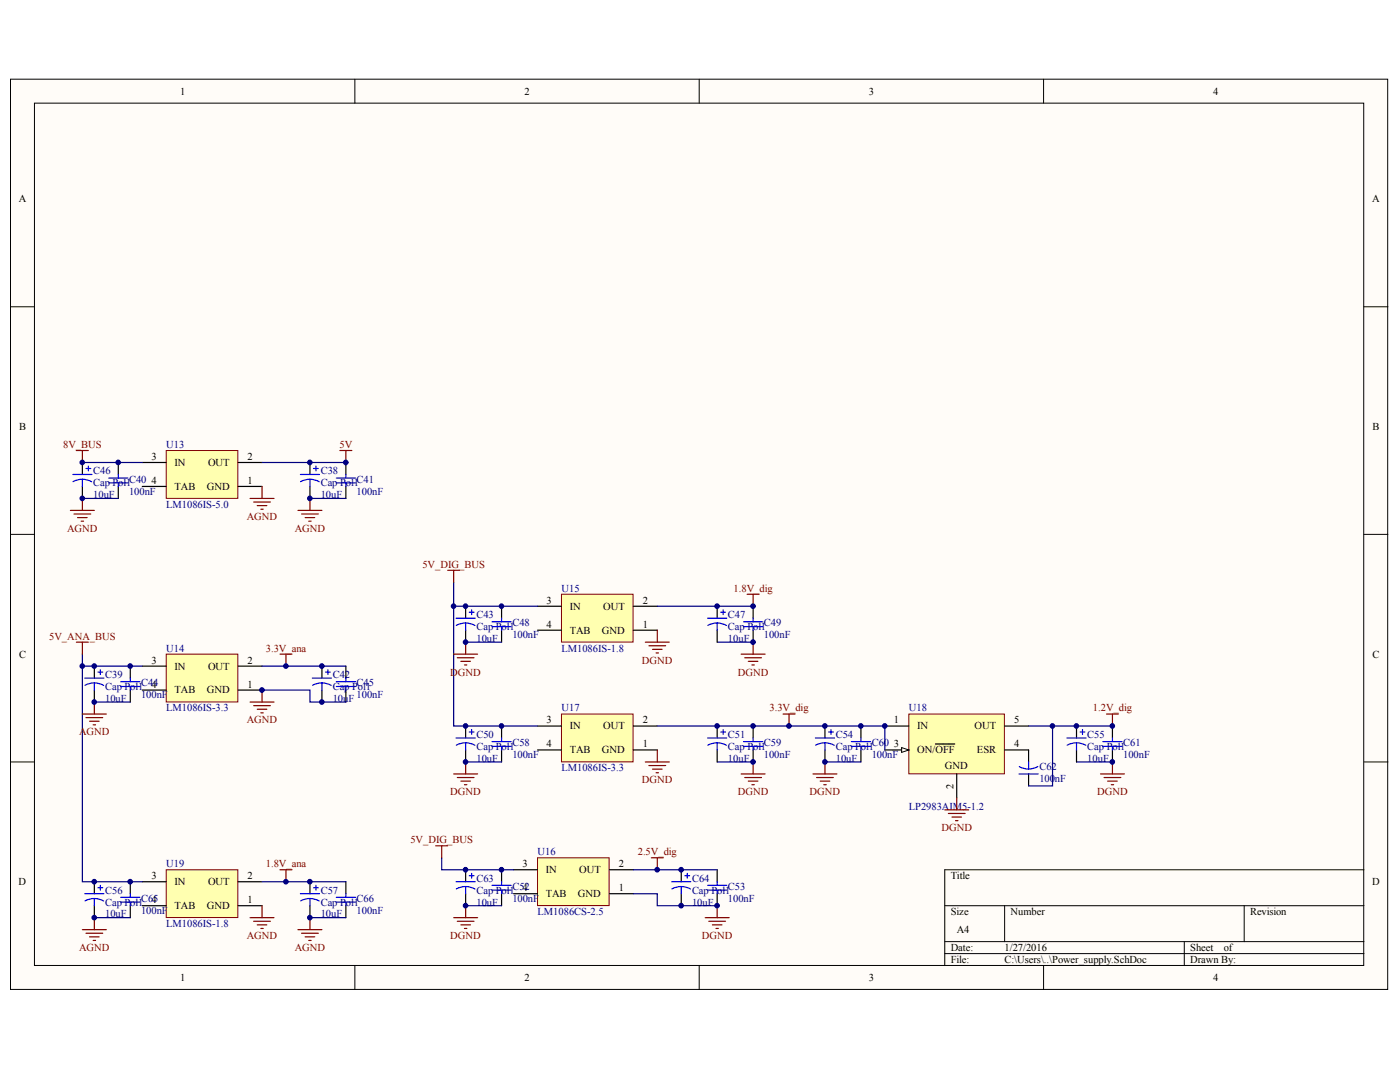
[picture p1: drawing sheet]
<svg xmlns="http://www.w3.org/2000/svg" width="271mm" height="207mm" viewBox="0 0 271 207" stroke-linecap="round" stroke-linejoin="round" font-family="sans-serif">
<defs><g id="words">
<g font-size="2">
<text x="34.9" y="18.3">1</text>
<text x="101.5" y="18.3">2</text>
<text x="168.1" y="18.3">3</text>
<text x="234.8" y="18.3">4</text>
<text x="3.6" y="39.1">A</text>
<text x="265.6" y="39.1">A</text>
<text x="3.7" y="83.1">B</text>
<text x="265.6" y="83.1">B</text>
<text x="29.3" y="88.9">3</text>
<text x="47.9" y="88.9">2</text>
<text x="29.3" y="93.6">4</text>
<text x="33.8" y="90.1">IN</text>
<text x="33.8" y="94.7">TAB</text>
<text x="40" y="94.7">GND</text>
<text x="40.3" y="90.1">OUT</text>
<text x="47.9" y="93.6">1</text>
<text x="105.8" y="116.7">3</text>
<text x="110.3" y="117.9">IN</text>
<text x="116.7" y="117.9">OUT</text>
<text x="124.4" y="116.7">2</text>
<text x="105.8" y="121.3">4</text>
<text x="110.3" y="122.5">TAB</text>
<text x="116.5" y="122.5">GND</text>
<text x="124.4" y="121.3">1</text>
<text x="3.7" y="127.1">C</text>
<text x="29.3" y="128.3">3</text>
<text x="33.8" y="129.5">IN</text>
<text x="40.3" y="129.5">OUT</text>
<text x="47.9" y="128.3">2</text>
<text x="265.6" y="127.1">C</text>
<text x="29.3" y="132.9">4</text>
<text x="33.8" y="134.1">TAB</text>
<text x="40" y="134.1">GND</text>
<text x="47.9" y="132.9">1</text>
<text x="105.8" y="139.9">3</text>
<text x="110.3" y="141">IN</text>
<text x="116.7" y="141">OUT</text>
<text x="124.4" y="139.9">2</text>
<text x="173" y="139.9">1</text>
<text x="177.5" y="141">IN</text>
<text x="188.6" y="141">OUT</text>
<text x="196.3" y="139.9">5</text>
<text x="105.8" y="144.5">4</text>
<text x="110.3" y="145.7">TAB</text>
<text x="116.5" y="145.7">GND</text>
<text x="124.4" y="144.5">1</text>
<text x="173" y="144.5">3</text>
<text x="177.5" y="145.7">ON/OFF</text>
<text x="182.8" y="148.7">GND</text>
<text x="189.1" y="145.7">ESR</text>
<text x="196.3" y="144.5">4</text>
<text x="184.5" y="152.6" transform="rotate(-90 184.5 152.6)">2</text>
<text x="101.1" y="167.7">3</text>
<text x="119.8" y="167.7">2</text>
<text x="3.6" y="171.1">D</text>
<text x="29.3" y="170">3</text>
<text x="33.8" y="171.1">IN</text>
<text x="40.3" y="171.1">OUT</text>
<text x="47.9" y="170">2</text>
<text x="101.1" y="172.3">4</text>
<text x="105.6" y="168.8">IN</text>
<text x="105.6" y="173.5">TAB</text>
<text x="111.9" y="173.5">GND</text>
<text x="112.1" y="168.8">OUT</text>
<text x="119.8" y="172.3">1</text>
<text x="184" y="170">Title</text>
<text x="265.5" y="171.1">D</text>
<text x="29.3" y="174.6">4</text>
<text x="33.8" y="175.8">TAB</text>
<text x="40" y="175.8">GND</text>
<text x="47.9" y="174.6">1</text>
<text x="184" y="176.9">Size</text>
<text x="195.6" y="176.9">Number</text>
<text x="241.9" y="176.9">Revision</text>
<text x="184" y="183.9">Date:</text>
<text x="185.2" y="180.4">A4</text>
<text x="194.4" y="183.9">1/27/2016</text>
<text x="230.4" y="183.9">Sheet</text>
<text x="236.8" y="183.9">of</text>
<text x="34.9" y="189.7">1</text>
<text x="101.5" y="189.7">2</text>
<text x="168.1" y="189.7">3</text>
<text x="184" y="186.2">File:</text>
<text x="194.4" y="186.2">C:\Users\..\Power_supply.SchDoc</text>
<text x="230.4" y="186.2">Drawn By:</text>
<text x="234.8" y="189.7">4</text>
</g>
<g font-size="2" fill="#800000">
<text x="12.2" y="86.6">8V_BUS</text>
<text x="65.7" y="86.6">5V</text>
<text x="47.8" y="100.5">AGND</text>
<text x="13" y="102.8">AGND</text>
<text x="57" y="102.8">AGND</text>
<text x="81.7" y="109.8">5V_DIG_BUS</text>
<text x="142" y="114.4">1.8V_dig</text>
<text x="9.5" y="123.7">5V_ANA_BUS</text>
<text x="51.5" y="126">3.3V_ana</text>
<text x="87.1" y="130.6">DGND</text>
<text x="124.2" y="128.3">DGND</text>
<text x="142.8" y="130.6">DGND</text>
<text x="148.9" y="137.6">3.3V_dig</text>
<text x="211.5" y="137.6">1.2V_dig</text>
<text x="15.3" y="142.2">AGND</text>
<text x="47.8" y="139.9">AGND</text>
<text x="87.1" y="153.8">DGND</text>
<text x="124.2" y="151.5">DGND</text>
<text x="142.8" y="153.8">DGND</text>
<text x="156.7" y="153.8">DGND</text>
<text x="212.3" y="153.8">DGND</text>
<text x="182.2" y="160.7">DGND</text>
<text x="51.5" y="167.7">1.8V_ana</text>
<text x="79.4" y="163">5V_DIG_BUS</text>
<text x="123.4" y="165.4">2.5V_dig</text>
<text x="15.3" y="183.9">AGND</text>
<text x="47.8" y="181.6">AGND</text>
<text x="57" y="183.9">AGND</text>
<text x="87.1" y="181.6">DGND</text>
<text x="135.8" y="181.6">DGND</text>
</g>
<g font-size="2" fill="#000080">
<text x="32.2" y="86.6">U13</text>
<text x="18" y="91.7">C46</text>
<text x="18" y="94">Cap Pol1</text>
<text x="25" y="95.6">100nF</text>
<text x="25" y="93.3">C40</text>
<text x="62.1" y="91.7">C38</text>
<text x="62.1" y="94">Cap Pol1</text>
<text x="69" y="95.6">100nF</text>
<text x="69" y="93.3">C41</text>
<text x="18" y="96.3">10uF</text>
<text x="32.2" y="98.2">LM1086IS-5.0</text>
<text x="62.1" y="96.3">10uF</text>
<text x="92.2" y="119.5">C43</text>
<text x="108.7" y="114.4">U15</text>
<text x="140.9" y="119.5">C47</text>
<text x="32.2" y="126">U14</text>
<text x="92.2" y="124.1">10uF</text>
<text x="92.2" y="121.8">Cap Pol1</text>
<text x="99.2" y="123.4">100nF</text>
<text x="99.2" y="121.1">C48</text>
<text x="108.7" y="126">LM1086IS-1.8</text>
<text x="140.9" y="124.1">10uF</text>
<text x="140.9" y="121.8">Cap Pol1</text>
<text x="147.8" y="123.4">100nF</text>
<text x="147.8" y="121.1">C49</text>
<text x="20.3" y="131.1">C39</text>
<text x="64.4" y="131.1">C42</text>
<text x="20.3" y="135.7">10uF</text>
<text x="20.3" y="133.4">Cap Pol1</text>
<text x="27.3" y="135">100nF</text>
<text x="27.3" y="132.7">C44</text>
<text x="32.2" y="137.6">LM1086IS-3.3</text>
<text x="64.4" y="135.7">10uF</text>
<text x="64.4" y="133.4">Cap Pol1</text>
<text x="69" y="135">100nF</text>
<text x="69" y="132.7">C45</text>
<text x="108.7" y="137.6">U17</text>
<text x="175.9" y="137.6">U18</text>
<text x="92.2" y="142.7">C50</text>
<text x="140.9" y="142.7">C51</text>
<text x="161.7" y="142.7">C54</text>
<text x="210.4" y="142.7">C55</text>
<text x="92.2" y="147.3">10uF</text>
<text x="92.2" y="145">Cap Pol1</text>
<text x="99.2" y="146.6">100nF</text>
<text x="99.2" y="144.3">C58</text>
<text x="108.7" y="149.1">LM1086IS-3.3</text>
<text x="140.9" y="147.3">10uF</text>
<text x="140.9" y="145">Cap Pol1</text>
<text x="147.8" y="146.6">100nF</text>
<text x="147.8" y="144.3">C59</text>
<text x="161.7" y="147.3">10uF</text>
<text x="161.7" y="145">Cap Pol1</text>
<text x="168.7" y="146.6">100nF</text>
<text x="168.7" y="144.3">C60</text>
<text x="201.1" y="148.9">C62</text>
<text x="210.4" y="147.3">10uF</text>
<text x="210.4" y="145">Cap Pol1</text>
<text x="217.4" y="146.6">100nF</text>
<text x="217.4" y="144.3">C61</text>
<text x="201.1" y="151.2">100nF</text>
<text x="175.9" y="156.6">LP2983AIM5-1.2</text>
<text x="32.2" y="167.7">U19</text>
<text x="104" y="165.4">U16</text>
<text x="20.3" y="172.8">C56</text>
<text x="62.1" y="172.8">C57</text>
<text x="92.2" y="170.5">C63</text>
<text x="92.2" y="172.8">Cap Pol1</text>
<text x="99.2" y="172.1">C52</text>
<text x="133.9" y="170.5">C64</text>
<text x="133.9" y="172.8">Cap Pol1</text>
<text x="140.9" y="172.1">C53</text>
<text x="20.3" y="177.4">10uF</text>
<text x="20.3" y="175.1">Cap Pol1</text>
<text x="27.3" y="176.7">100nF</text>
<text x="27.3" y="174.4">C65</text>
<text x="32.2" y="179.3">LM1086IS-1.8</text>
<text x="62.1" y="177.4">10uF</text>
<text x="62.1" y="175.1">Cap Pol1</text>
<text x="69" y="176.7">100nF</text>
<text x="69" y="174.4">C66</text>
<text x="92.2" y="175.1">10uF</text>
<text x="99.2" y="174.4">100nF</text>
<text x="104" y="176.9">LM1086CS-2.5</text>
<text x="133.9" y="175.1">10uF</text>
<text x="140.9" y="174.4">100nF</text>
</g>
</g></defs>
<g fill="#fffcf8" stroke="#000" stroke-width=".19">
<path d="M2 15.3h266.5v176h-266.5z"/>
<path d="M6.7 19.9h257.2v166.8h-257.2z"/>
</g>
<g fill="none" stroke="#000" stroke-width=".19">
<path d="M68.7 15.3v4.6M135.3 15.3v4.6M202 15.3v4.6M2 59.3h4.7M264 59.3h4.6M2 103.3h4.7M264 103.3h4.6M2 147.3h4.7M264 147.3h4.6M182.8 175.1h81.2M194.4 175.1v7M240.8 175.1v7"/>
<path d="M264 168.2h-81.2v18.5M68.7 186.7v4.6M135.3 186.7v4.6M182.8 182.1h81.2M182.8 184.4h81.2M202 186.7v4.6M229.2 182.1v4.6"/>
</g>
<path d="M175.9 138.1h18.5v11.5h-18.5z" fill="#ffffb0" stroke="#800000" stroke-width=".19"/>
<path d="M171.2 140.4h4.7M171.2 145h4.7M185.2 149.6v4.7M194.4 140.4h4.7M194.4 145h4.7" fill="none" stroke="#000" stroke-width=".23"/>
<path d="M174.5 144.5l1.4 .5-1.4 .5z" fill="#fffcf8" stroke="#000" stroke-width=".19"/>
<path d="M181 143.9h3.8" fill="none" stroke="#000" stroke-width=".23"/>
<path d="M108.7 114.9h13.8v9.2h-13.8z" fill="#ffffb0" stroke="#800000" stroke-width=".19"/>
<path d="M104 117.2h4.7M122.6 117.2h4.6M104 121.8h4.7M122.6 121.8h4.6" fill="none" stroke="#000" stroke-width=".23"/>
<path d="M32.2 126.5h13.8v9.2h-13.8z" fill="#ffffb0" stroke="#800000" stroke-width=".19"/>
<path d="M27.5 128.8h4.7M27.5 133.4h4.7M46.1 128.8h4.6M46.1 133.4h4.6" fill="none" stroke="#000" stroke-width=".23"/>
<path d="M32.2 87.1h13.8v9.3h-13.8z" fill="#ffffb0" stroke="#800000" stroke-width=".19"/>
<path d="M27.5 89.4h4.7M27.5 94.1h4.7M46.1 89.4h4.6M46.1 94.1h4.6" fill="none" stroke="#000" stroke-width=".23"/>
<path d="M104 165.9h13.9v9.2h-13.9z" fill="#ffffb0" stroke="#800000" stroke-width=".19"/>
<path d="M99.4 168.2h4.6M99.4 172.8h4.6M117.9 168.2h4.7M117.9 172.8h4.7" fill="none" stroke="#000" stroke-width=".23"/>
<path d="M108.7 138.1h13.8v9.2h-13.8z" fill="#ffffb0" stroke="#800000" stroke-width=".19"/>
<path d="M104 140.4h4.7M104 145h4.7M122.6 140.4h4.6M122.6 145h4.6" fill="none" stroke="#000" stroke-width=".23"/>
<path d="M32.2 168.2h13.8v9.2h-13.8z" fill="#ffffb0" stroke="#800000" stroke-width=".19"/>
<g fill="none" stroke="#000" stroke-width=".23">
<path d="M15.9 89.4v2.3M15.9 94.1v2.3M22.9 89.4v2.3M22.9 94.1v2.3M60 89.4v2.3M60 94.1v2.3M66.9 89.4v2.3M66.9 94.1v2.3M90.1 117.2v2.3M97.1 117.2v2.3M138.8 117.2v2.3M145.7 117.2v2.3"/>
<path d="M18.3 128.8v2.3M18.3 133.4v2.3M25.2 128.8v2.3M25.2 133.4v2.3M62.3 128.8v2.3M62.3 133.4v2.3M66.9 128.8v2.3M66.9 133.4v2.3M90.1 121.8v2.4M97.1 121.8v2.4M138.8 121.8v2.4M145.7 121.8v2.4"/>
<path d="M90.1 140.4v2.3M90.1 145v2.3M97.1 140.4v2.3M97.1 145v2.3M138.8 140.4v2.3M138.8 145v2.3M145.7 140.4v2.3M145.7 145v2.3M159.7 140.4v2.3M159.7 145v2.3M166.6 140.4v2.3M166.6 145v2.3"/>
<path d="M199.1 145v2.3M199.1 149.6v2.4M208.3 140.4v2.3M208.3 145v2.3M215.3 140.4v2.3M215.3 145v2.3M18.3 170.5v2.3M18.3 175.1v2.3M25.2 170.5v2.3M25.2 175.1v2.3M27.5 170.5h4.7M27.5 175.1h4.7"/>
<path d="M46.1 170.5h4.6M46.1 175.1h4.6M60 170.5v2.3M60 175.1v2.3M66.9 170.5v2.3M66.9 175.1v2.3M90.1 168.2v2.3M90.1 172.8v2.3M97.1 168.2v2.3M97.1 172.8v2.3M131.8 168.2v2.3M131.8 172.8v2.3"/>
<path d="M138.8 168.2v2.3M138.8 172.8v2.3"/>
</g>
<g fill="none" stroke="#000080" stroke-width=".23">
<path d="M15.9 89.4h11.6M15.9 96.4h7M50.7 89.4h16.2M60 96.4h6.9M87.8 112.6v4.6h16.2M87.8 117.2v23.2h16.2M127.2 117.2h18.5M15.9 126.5v2.3h11.6M15.9 128.8v41.7h11.6M18.3 135.7h6.9M50.7 133.4h9.3v2.3h6.9M50.7 128.8h16.2"/>
<path d="M90.1 124.2h7M138.8 124.2h6.9M90.1 147.3h7M127.2 140.4h44v4.6M138.8 147.3h6.9M159.7 147.3h6.9M199.1 140.4h16.2M203.7 140.4v11.6h-4.6M208.3 147.3h7M18.3 177.4h6.9M50.7 170.5h16.2M60 177.4h6.9"/>
<path d="M85.5 165.9v2.3h13.9M90.1 175.1h7M122.6 172.8h4.6v2.3h11.6M122.6 168.2h16.2"/>
</g>
<g fill="none" stroke="#800000" stroke-width=".23">
<path d="M13.6 98.7h4.7M14.3 99.4h3.3M14.8 87.1h2.3M15.9 87.1v2.3M15.9 96.4v2.3M48.4 96.4h4.6M49.1 97.1h3.2M49.8 97.8h1.8M50.5 98.5h.4M50.7 94.1v2.3M57.7 98.7h4.6M58.4 99.4h3.2"/>
<path d="M60 96.4v2.3M65.8 87.1h2.3M66.9 87.1v2.3M15 100.1h1.9M15.7 100.8h.5M59.1 100.1h1.8M59.7 100.8h.5M86.6 110.3h2.4M87.8 110.3v2.3M144.6 114.9h2.3M145.7 114.9v2.3M14.8 124.2h2.3"/>
<path d="M15.9 138.1h4.7M15.9 124.2v2.3M16.6 138.8h3.3M17.3 139.5h1.9M18.3 135.7v2.4M48.4 135.7h4.6M49.1 136.4h3.2M49.8 137.1h1.8M50.5 137.8h.4M50.7 133.4v2.3M54.2 126.5h2.3M55.3 126.5v2.3"/>
<path d="M87.8 126.5h4.6M88.5 127.2h3.2M89.2 127.9h1.8M89.9 128.6h.4M90.1 124.2v2.3M124.9 124.2h4.6M125.6 124.9h3.2M126.3 125.6h1.8M127 126.3h.4M127.2 121.8v2.4M143.4 126.5h4.7M144.1 127.2h3.3"/>
<path d="M144.8 127.9h1.9M145.5 128.6h.5M145.7 124.2v2.3M151.5 138.1h2.4M152.7 138.1v2.3M214.1 138.1h2.3M215.3 138.1v2.3M18 140.1h.5M87.8 149.6h4.6M88.5 150.3h3.2M89.2 151h1.8M89.9 151.7h.4"/>
<path d="M90.1 147.3v2.3M124.9 147.3h4.6M125.6 148h3.2M126.3 148.7h1.8M127 149.4h.4M127.2 145v2.3M143.4 149.6h4.7M144.1 150.3h3.3M144.8 151h1.9M145.5 151.7h.5M145.7 147.3v2.3M157.3 149.6h4.7"/>
<path d="M158 150.3h3.3M158.7 151h1.9M159.4 151.7h.5M159.7 147.3v2.3M182.8 156.6h4.7M183.5 157.3h3.3M184.2 158h1.9M184.9 158.7h.5M185.2 154.3v2.3M213 149.6h4.6M213.7 150.3h3.2M214.4 151h1.8"/>
<path d="M215.1 151.7h.4M215.3 147.3v2.3M15.9 179.8h4.7M18.3 177.4v2.4M48.4 177.4h4.6M49.1 178.1h3.2M49.8 178.8h1.8M50.5 179.5h.4M50.7 175.1v2.3M54.2 168.2h2.3M55.3 168.2v2.3M57.7 179.8h4.6"/>
<path d="M60 177.4v2.4M84.3 163.5h2.3M85.5 163.5v2.4M87.8 177.4h4.6M88.5 178.1h3.2M89.2 178.8h1.8M89.9 179.5h.4M90.1 175.1v2.3M126 165.9h2.4M127.2 165.9v2.3M136.5 177.4h4.6M137.2 178.1h3.2"/>
<path d="M137.9 178.8h1.8M138.6 179.5h.4M138.8 175.1v2.3M16.6 180.4h3.3M17.3 181.1h1.9M18 181.8h.5M58.4 180.4h3.2M59.1 181.1h1.8M59.7 181.8h.5"/>
</g>
<g fill="none" stroke="#00f" stroke-width=".23">
<path d="M14.1 91.7h3.7M15.9 92.7h.8l1 .4M15.9 92.7l-1.1 .1-.7 .3M15.9 92.7v1.4M16.6 90.6h1M17.1 90.1v.9M21 92.4h3.7M21 93.4h3.7M22.9 91.7v.7M22.9 93.4v.7M58.1 91.7h3.7M60 92.7h.7l1.1 .4"/>
<path d="M60 92.7l-1.1 .1-.7 .3M60 92.7v1.4M60.7 90.6h.9M61.1 90.1v.9M65.1 92.4h3.7M65.1 93.4h3.7M66.9 91.7v.7M66.9 93.4v.7M88.3 119.5h3.7M90.8 118.4h.9M91.3 117.9v.9M97.1 119.5v.7"/>
<path d="M136.9 119.5h3.7M139.5 118.4h.9M140 117.9v.9M145.7 119.5v.7M16.4 131.1h3.7M18.3 132l.7 .1 1.1 .4M18.3 132l-1.2 .2-.7 .3M18.3 132v1.4M19 130h.9M19.4 129.5v.9M23.4 131.8h3.7M23.4 132.7h3.7"/>
<path d="M25.2 131.1v.7M25.2 132.7v.7M60.4 131.1h3.8M62.3 132l.7 .1 1.1 .4M62.3 132l-1.1 .2-.7 .3M62.3 132v1.4M63 130h.9M63.5 129.5v.9M65.1 131.8h3.7M65.1 132.7h3.7M66.9 131.1v.7M66.9 132.7v.7"/>
<path d="M90.1 120.5h.8l1 .4M90.1 120.5l-1.1 .1-.7 .3M90.1 120.5v1.3M95.2 120.2h3.7M95.2 121.2h3.7M97.1 121.2v.6M138.8 120.5h.7l1.1 .4M138.8 120.5l-1.1 .1-.7 .3M138.8 120.5v1.3M143.9 120.2h3.7M143.9 121.2h3.7M145.7 121.2v.6"/>
<path d="M88.3 142.7h3.7M90.1 143.6l.8 .1 1 .4M90.1 143.6l-1.1 .2-.7 .3M90.1 143.6v1.4M90.8 141.5h.9M91.3 141.1v.9M95.2 143.4h3.7M95.2 144.3h3.7M97.1 142.7v.7M97.1 144.3v.7M136.9 142.7h3.7M138.8 143.6l.7 .1 1.1 .4"/>
<path d="M138.8 143.6l-1.1 .2-.7 .3M138.8 143.6v1.4M139.5 141.5h.9M140 141.1v.9M143.9 143.4h3.7M143.9 144.3h3.7M145.7 142.7v.7M145.7 144.3v.7M157.8 142.7h3.7M159.7 143.6l1.1 .2 .6 .3M159.7 143.6l-1.2 .2-.7 .3M159.7 143.6v1.4"/>
<path d="M160.3 141.5h1M160.8 141.1v.9M164.8 143.4h3.7M164.8 144.3h3.7M166.6 142.7v.7M166.6 144.3v.7M197.2 149.6h3.7M199.1 147.3v1.4M200.8 148.2a3.7 3.7 0 0 1-3.5 0M206.5 142.7h3.7M208.3 143.6l.8 .1 1 .4M208.3 143.6l-1.1 .2-.7 .3"/>
<path d="M208.3 143.6v1.4M209 141.5h1M209.5 141.1v.9M213.4 143.4h3.7M213.4 144.3h3.7M215.3 142.7v.7M215.3 144.3v.7M16.4 172.8h3.7M18.3 173.7l.7 .1 1.1 .4M18.3 173.7l-.8 .1-1.1 .4M18.3 173.7v1.4M19 171.6h.9"/>
<path d="M19.4 171.2v.9M23.4 173.5h3.7M23.4 174.4h3.7M25.2 172.8v.7M25.2 174.4v.7M58.1 172.8h3.7M60 173.7l.7 .1 1.1 .4M60 173.7l-.8 .1-1 .4M60 173.7v1.4M60.7 171.6h.9M61.1 171.2v.9M65.1 173.5h3.7"/>
<path d="M65.1 174.4h3.7M66.9 172.8v.7M66.9 174.4v.7M88.3 170.5h3.7M90.1 171.4l.8 .1 1 .4M90.1 171.4l-1.1 .2-.7 .3M90.1 171.4v1.4M90.8 169.3h.9M91.3 168.9v.9M95.2 171.2h3.7M95.2 172.1h3.7M97.1 170.5v.7"/>
<path d="M97.1 172.1v.7M130 170.5h3.7M131.8 171.4l.8 .1 1 .4M131.8 171.4l-.7 .1-1.1 .4M131.8 171.4v1.4M132.5 169.3h1M133 168.9v.9M136.9 171.2h3.7M136.9 172.1h3.7M138.8 170.5v.7M138.8 172.1v.7"/>
</g>
<g fill="#000080" stroke="#000080" stroke-width=".19">
<circle cx="15.9" cy="128.8" r=".45"/>
<circle cx="15.9" cy="96.4" r=".45"/>
<circle cx="15.9" cy="89.4" r=".45"/>
<circle cx="18.2" cy="177.4" r=".45"/>
<circle cx="18.2" cy="170.5" r=".45"/>
<circle cx="18.2" cy="135.7" r=".45"/>
<circle cx="18.2" cy="128.8" r=".45"/>
<circle cx="22.9" cy="89.4" r=".45"/>
<circle cx="25.2" cy="170.5" r=".45"/>
<circle cx="25.2" cy="128.8" r=".45"/>
<circle cx="50.7" cy="133.4" r=".45"/>
<circle cx="55.3" cy="170.5" r=".45"/>
<circle cx="55.3" cy="128.8" r=".45"/>
<circle cx="60" cy="177.4" r=".45"/>
<circle cx="60" cy="170.5" r=".45"/>
<circle cx="60" cy="96.4" r=".45"/>
<circle cx="60" cy="89.4" r=".45"/>
<circle cx="62.3" cy="135.7" r=".45"/>
<circle cx="62.3" cy="128.8" r=".45"/>
<circle cx="66.9" cy="89.4" r=".45"/>
<circle cx="87.8" cy="117.2" r=".45"/>
<circle cx="90.1" cy="175.1" r=".45"/>
<circle cx="90.1" cy="168.2" r=".45"/>
<circle cx="90.1" cy="147.3" r=".45"/>
<circle cx="90.1" cy="140.4" r=".45"/>
<circle cx="90.1" cy="124.2" r=".45"/>
<circle cx="90.1" cy="117.2" r=".45"/>
<circle cx="97" cy="168.2" r=".45"/>
<circle cx="97" cy="140.4" r=".45"/>
<circle cx="97" cy="117.2" r=".45"/>
<circle cx="127.2" cy="168.2" r=".45"/>
<circle cx="131.8" cy="175.1" r=".45"/>
<circle cx="131.8" cy="168.2" r=".45"/>
<circle cx="138.8" cy="175.1" r=".45"/>
<circle cx="138.8" cy="140.4" r=".45"/>
<circle cx="138.8" cy="117.2" r=".45"/>
<circle cx="145.7" cy="147.3" r=".45"/>
<circle cx="145.7" cy="140.4" r=".45"/>
<circle cx="145.7" cy="124.2" r=".45"/>
<circle cx="145.7" cy="117.2" r=".45"/>
<circle cx="152.7" cy="140.4" r=".45"/>
<circle cx="159.6" cy="147.3" r=".45"/>
<circle cx="159.6" cy="140.4" r=".45"/>
<circle cx="166.6" cy="140.4" r=".45"/>
<circle cx="171.2" cy="140.4" r=".45"/>
<circle cx="203.7" cy="140.4" r=".45"/>
<circle cx="208.3" cy="140.4" r=".45"/>
<circle cx="215.3" cy="147.3" r=".45"/>
<circle cx="215.3" cy="140.4" r=".45"/>
</g>
<use href="#words"/>
</svg>
